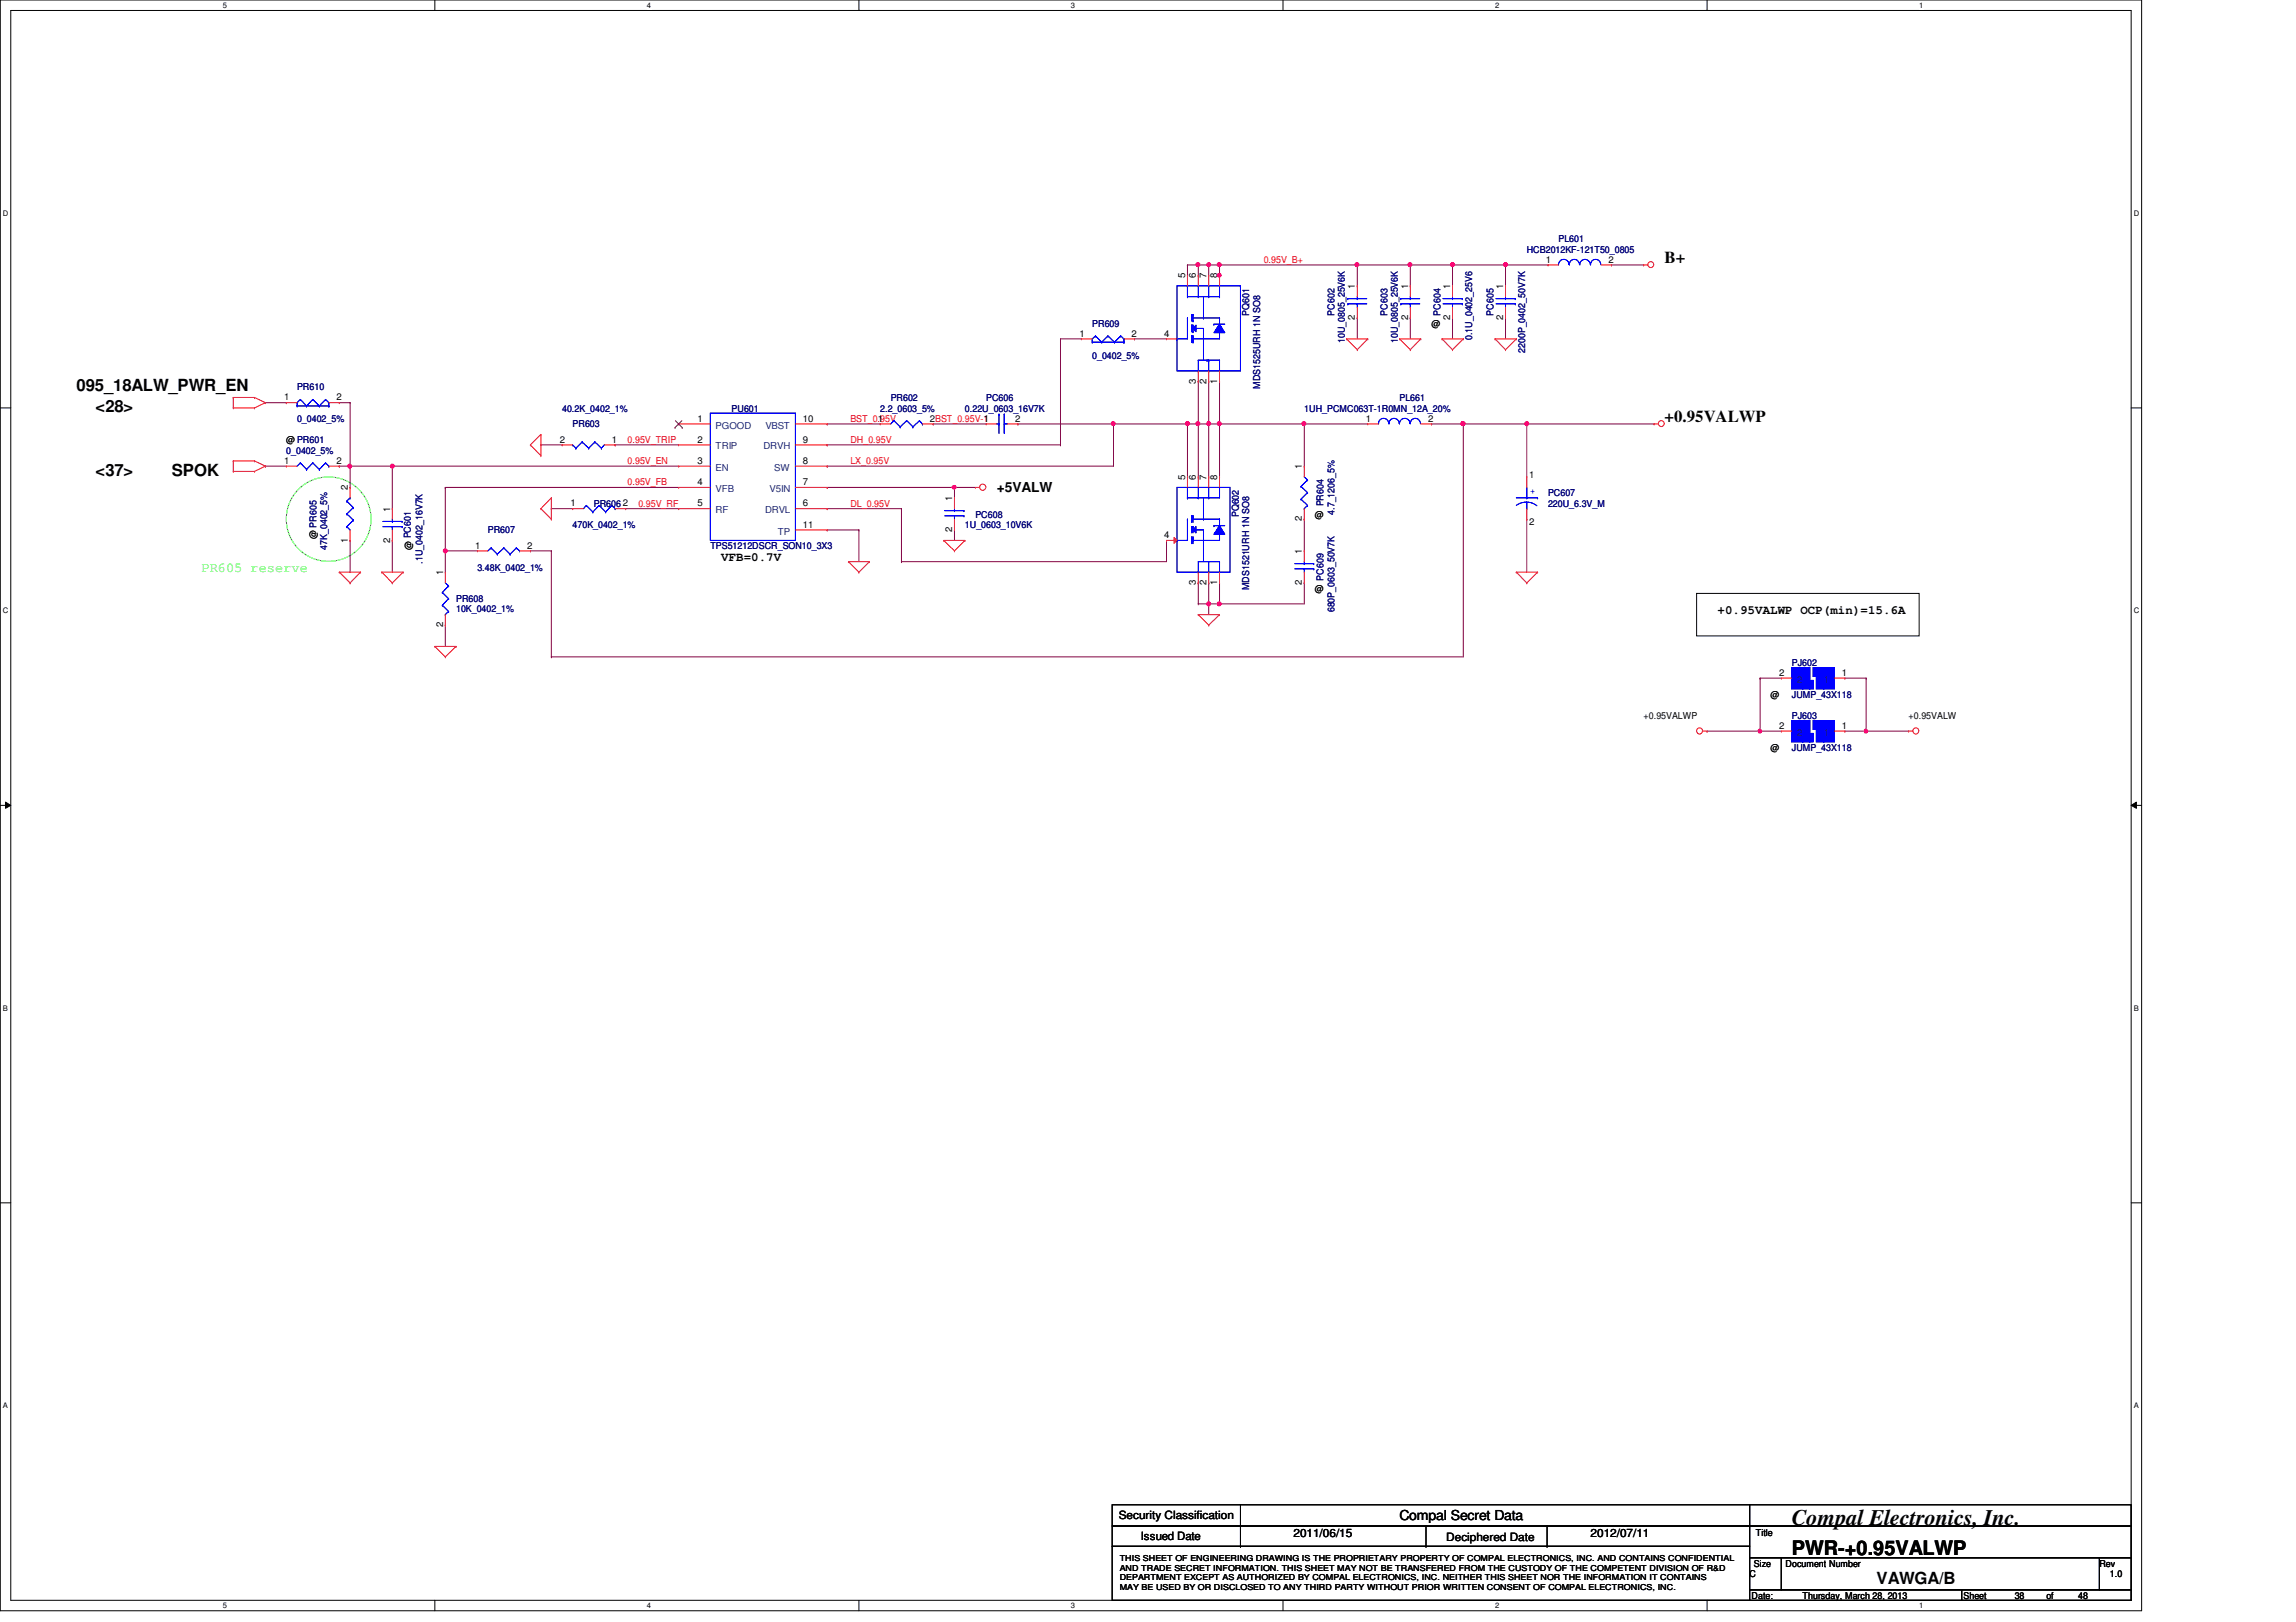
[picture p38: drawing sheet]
<svg xmlns="http://www.w3.org/2000/svg" width="297mm" height="210mm" viewBox="0 0 297 210" stroke-linecap="round" stroke-linejoin="round" font-family="sans-serif">
<defs><g id="words">
<text font-size="2.9" x="231.8" y="197.4">Compal Electronics, Inc.</text>
<text font-size="2.6" x="231.8" y="201.3">PWR-+0.95VALWP</text>
<g font-size="2.2">
<text x="215.3" y="34.1">B+</text>
<text x="9.9" y="50.6">095_18ALW_PWR_EN</text>
<text x="12.4" y="53.3">&lt;28&gt;</text>
<text x="215.3" y="54.7">+0.95VALWP</text>
<text x="12.4" y="61.6">&lt;37&gt;</text>
<text x="22.2" y="61.6">SPOK</text>
<text x="242.8" y="205">VAWGA/B</text>
</g>
<g font-size="1.8">
<text x="128.9" y="63.6">+5VALW</text>
<text x="181.1" y="196.8">Compal Secret Data</text>
</g>
<text font-size="1.8" fill="#0f0" x="26.1" y="74.1">PR605 reserve</text>
<g font-size="1.6">
<text x="93.3" y="72.6">VFB=0.7V</text>
<text x="222.2" y="79.5">+0.95VALWP OCP(min)=15.6A</text>
</g>
<g font-size="1.5">
<text x="144.7" y="196.6">Security Classification</text>
<text x="147.6" y="199.3">Issued Date</text>
<text x="167.3" y="198.8">2011/06/15</text>
<text x="187.1" y="199.4">Deciphered Date</text>
<text x="205.8" y="198.8">2012/07/11</text>
</g>
<g font-size="1.2" fill="#f00">
<text x="163.5" y="34">0.95V_B+</text>
<text x="81.2" y="57.3">0.95V_TRIP</text>
<text x="110" y="57.3">DH_0.95V</text>
<text x="110" y="54.6">BST_0.95V</text>
<text x="81.2" y="62.8">0.95V_FB</text>
<text x="81.2" y="60.1">0.95V_EN</text>
<text x="82.6" y="65.6">0.95V_RF</text>
<text x="110" y="60.1">LX_0.95V</text>
<text x="110" y="65.6">DL_0.95V</text>
</g>
<g font-size="1.2" fill="#000080">
<text x="197.5" y="32.7">HCB2012KF-121T50_0805</text>
<text x="201.6" y="31.3">PL601</text>
<text x="161.6" y="40.9" transform="rotate(-90 161.6 40.9)">PQ601</text>
<text x="172.6" y="40.9" transform="rotate(-90 172.6 40.9)">PC602</text>
<text x="179.5" y="40.9" transform="rotate(-90 179.5 40.9)">PC603</text>
<text x="186.3" y="40.9" transform="rotate(-90 186.3 40.9)">PC604</text>
<text x="193.2" y="40.9" transform="rotate(-90 193.2 40.9)">PC605</text>
<text x="141.3" y="42.3">PR609</text>
<text x="141.3" y="46.4">0_0402_5%</text>
<text x="174" y="44.4" transform="rotate(-90 174 44.4)">10U_0805_25V6K</text>
<text x="180.8" y="44.4" transform="rotate(-90 180.8 44.4)">10U_0805_25V6K</text>
<text x="190.5" y="44" transform="rotate(-90 190.5 44)">0.1U_0402_25V6</text>
<text x="197.3" y="45.7" transform="rotate(-90 197.3 45.7)">2200P_0402_50V7K</text>
<text x="38.4" y="50.5">PR610</text>
<text x="72.7" y="53.3">40.2K_0402_1%</text>
<text x="94.7" y="53.3">PU601</text>
<text x="113.9" y="53.3">2.2_0603_5%</text>
<text x="115.2" y="51.9">PR602</text>
<text x="124.8" y="53.3">0.22U_0603_16V7K</text>
<text x="127.6" y="51.9">PC606</text>
<text x="163" y="50.3" transform="rotate(-90 163 50.3)">MDS1525URH 1N SO8</text>
<text x="168.7" y="53.3">1UH_PCMC063T-1R0MN_12A_20%</text>
<text x="181.1" y="51.9">PL661</text>
<text x="37" y="58.7">0_0402_5%</text>
<text x="38.4" y="54.6">0_0402_5%</text>
<text x="74.1" y="55.3">PR603</text>
<text x="76.8" y="65.6">PR6062</text>
<text x="171.2" y="65.5" transform="rotate(-90 171.2 65.5)">PR604</text>
<text x="200.3" y="64.2">PC607</text>
<text x="200.3" y="65.6">220U_6.3V_M</text>
<text x="42.3" y="71.2" transform="rotate(-90 42.3 71.2)">47K_0402_5%</text>
<text x="63.1" y="69">PR607</text>
<text x="74.1" y="68.3">470K_0402_1%</text>
<text x="91.9" y="71.1">TPS51212DSCR_SON10_3X3</text>
<text x="124.8" y="68.3">1U_0603_10V6K</text>
<text x="126.2" y="67">PC608</text>
<text x="160.3" y="66.9" transform="rotate(-90 160.3 66.9)">PQ602</text>
<text x="172.6" y="66.6" transform="rotate(-90 172.6 66.6)">4.7_1206_5%</text>
<text x="54.6" y="72.9" transform="rotate(-90 54.6 72.9)">.1U_0402_16V7K</text>
<text x="59" y="77.9">PR608</text>
<text x="61.8" y="73.8">3.48K_0402_1%</text>
<text x="161.6" y="76.4" transform="rotate(-90 161.6 76.4)">MDS1521URH 1N SO8</text>
<text x="171.2" y="75.1" transform="rotate(-90 171.2 75.1)">PC609</text>
<text x="59" y="79.2">10K_0402_1%</text>
<text x="172.6" y="79.2" transform="rotate(-90 172.6 79.2)">680P_0603_50V7K</text>
<text x="231.8" y="86.1">PJ602</text>
<text x="231.8" y="90.3">JUMP_43X118</text>
<text x="231.8" y="93">PJ603</text>
<text x="231.8" y="97.2">JUMP_43X118</text>
</g>
<g font-size="1.2">
<text x="200" y="34">1</text>
<text x="208.1" y="34">2</text>
<text x="153.3" y="36" transform="rotate(-90 153.3 36)">5</text>
<text x="154.7" y="36" transform="rotate(-90 154.7 36)">6</text>
<text x="156.1" y="36" transform="rotate(-90 156.1 36)">7</text>
<text x="157.5" y="36" transform="rotate(-90 157.5 36)">8</text>
<text x="175.3" y="41.4" transform="rotate(-90 175.3 41.4)">2</text>
<text x="175.3" y="37.4" transform="rotate(-90 175.3 37.4)">1</text>
<text x="182.2" y="41.4" transform="rotate(-90 182.2 41.4)">2</text>
<text x="182.2" y="37.4" transform="rotate(-90 182.2 37.4)">1</text>
<text x="187.6" y="41.4" transform="rotate(-90 187.6 41.4)">2</text>
<text x="187.6" y="37.4" transform="rotate(-90 187.6 37.4)">1</text>
<text x="194.5" y="41.4" transform="rotate(-90 194.5 41.4)">2</text>
<text x="194.5" y="37.4" transform="rotate(-90 194.5 37.4)">1</text>
<text x="139.7" y="43.6">1</text>
<text x="146.4" y="43.6">2</text>
<text x="150.6" y="43.6">4</text>
<text x="185.2" y="42.3">@</text>
<text x="36.8" y="51.8">1</text>
<text x="43.5" y="51.8">2</text>
<text x="154.7" y="49.7" transform="rotate(-90 154.7 49.7)">3</text>
<text x="156.1" y="49.7" transform="rotate(-90 156.1 49.7)">2</text>
<text x="157.5" y="49.7" transform="rotate(-90 157.5 49.7)">1</text>
<text x="37" y="57.4">@ PR601</text>
<text x="72.4" y="57.3">2</text>
<text x="79.2" y="57.3">1</text>
<text x="90.3" y="57.3">2</text>
<text x="90.3" y="54.6">1</text>
<text x="103.9" y="57.3">9</text>
<text x="103.9" y="54.6">10</text>
<text x="113.6" y="54.6">1</text>
<text x="120.3" y="54.6">2BST_0.95V-1</text>
<text x="127.3" y="54.6">1</text>
<text x="131.3" y="54.6">2</text>
<text x="176.7" y="54.6">1</text>
<text x="184.8" y="54.6">2</text>
<text x="36.8" y="60">1</text>
<text x="43.5" y="60">2</text>
<text x="45" y="63.5" transform="rotate(-90 45 63.5)">2</text>
<text x="73.8" y="65.5">1</text>
<text x="90.3" y="60">3</text>
<text x="90.3" y="65.5">5</text>
<text x="90.3" y="62.8">4</text>
<text x="103.9" y="62.8">7</text>
<text x="103.9" y="60">8</text>
<text x="103.9" y="65.5">6</text>
<text x="123.2" y="64.9" transform="rotate(-90 123.2 64.9)">1</text>
<text x="153.3" y="62.1" transform="rotate(-90 153.3 62.1)">5</text>
<text x="154.7" y="62.1" transform="rotate(-90 154.7 62.1)">6</text>
<text x="156.1" y="62.1" transform="rotate(-90 156.1 62.1)">7</text>
<text x="157.5" y="62.1" transform="rotate(-90 157.5 62.1)">8</text>
<text x="168.4" y="60.7" transform="rotate(-90 168.4 60.7)">1</text>
<text x="197.8" y="61.8">1</text>
<text x="40.9" y="69.8" transform="rotate(-90 40.9 69.8)">@ PR605</text>
<text x="45" y="70.2" transform="rotate(-90 45 70.2)">1</text>
<text x="50.5" y="70.2" transform="rotate(-90 50.5 70.2)">2</text>
<text x="50.5" y="66.2" transform="rotate(-90 50.5 66.2)">1</text>
<text x="53.3" y="71.2" transform="rotate(-90 53.3 71.2)">@ PC601</text>
<text x="61.5" y="71">1</text>
<text x="68.2" y="71">2</text>
<text x="103.9" y="68.3">11</text>
<text x="123.2" y="68.8" transform="rotate(-90 123.2 68.8)">2</text>
<text x="150.6" y="69.6">4</text>
<text x="168.4" y="71.7" transform="rotate(-90 168.4 71.7)">1</text>
<text x="168.4" y="67.5" transform="rotate(-90 168.4 67.5)">2</text>
<text x="170.1" y="67">@</text>
<text x="197.8" y="67.9">2</text>
<text x="57.3" y="74.5" transform="rotate(-90 57.3 74.5)">1</text>
<text x="154.7" y="75.7" transform="rotate(-90 154.7 75.7)">3</text>
<text x="156.1" y="75.7" transform="rotate(-90 156.1 75.7)">2</text>
<text x="157.5" y="75.7" transform="rotate(-90 157.5 75.7)">1</text>
<text x="168.4" y="75.7" transform="rotate(-90 168.4 75.7)">2</text>
<text x="170.1" y="76.6">@</text>
<text x="57.3" y="81.2" transform="rotate(-90 57.3 81.2)">2</text>
<text x="230.2" y="87.5">2</text>
<text x="238.3" y="87.5">1</text>
<text x="212.6" y="93">+0.95VALWP</text>
<text x="229.1" y="90.3">@</text>
<text x="230.2" y="94.3">2</text>
<text x="238.3" y="94.3">1</text>
<text x="246.9" y="93">+0.95VALW</text>
<text x="229.1" y="97.2">@</text>
<text x="226.9" y="202.7">Size</text>
<text x="227.2" y="198.8">Title</text>
<text x="231" y="202.7">Document Number</text>
<text x="271.6" y="202.7">Rev</text>
<text x="226.4" y="204.1">C</text>
<text x="226.6" y="206.9">Date:</text>
<text x="233.2" y="206.9">Thursday, March 28, 2013</text>
<text x="254" y="206.9">Sheet</text>
<text x="260.6" y="206.9">38</text>
<text x="264.7" y="206.9">of</text>
<text x="268.9" y="206.9">48</text>
<text x="273" y="204.1">1.0</text>
</g>
<g font-size="1.2" fill="#004080">
<text x="92.6" y="58.2">TRIP</text>
<text x="92.6" y="55.5">PGOOD</text>
<text x="98.8" y="58.2">DRVH</text>
<text x="99" y="55.5">VBST</text>
<text x="92.6" y="60.9">EN</text>
<text x="92.6" y="63.7">VFB</text>
<text x="99.6" y="63.7">V5IN</text>
<text x="100.2" y="60.9">SW</text>
<text x="92.6" y="66.4">RF</text>
<text x="99" y="66.4">DRVL</text>
<text x="100.6" y="69.2">TP</text>
<text x="232.5" y="88.3">2</text>
<text x="236" y="88.3">1</text>
<text x="232.5" y="95.2">2</text>
<text x="236" y="95.2">1</text>
</g>
<text font-size="1.2" fill="#00f" x="197.9" y="64">+</text>
<g font-size="1.1">
<text x="144.9" y="203.2">AND TRADE SECRET INFORMATION. THIS SHEET MAY NOT BE TRANSFERED FROM THE CUSTODY OF THE COMPETENT DIVISION OF R&amp;D</text>
<text x="144.9" y="202">THIS SHEET OF ENGINEERING DRAWING IS THE PROPRIETARY PROPERTY OF COMPAL ELECTRONICS, INC. AND CONTAINS CONFIDENTIAL</text>
<text x="144.9" y="204.5">DEPARTMENT EXCEPT AS AUTHORIZED BY COMPAL ELECTRONICS, INC. NEITHER THIS SHEET NOR THE INFORMATION IT CONTAINS</text>
<text x="144.9" y="205.7">MAY BE USED BY OR DISCLOSED TO ANY THIRD PARTY WITHOUT PRIOR WRITTEN CONSENT OF COMPAL ELECTRONICS, INC.</text>
</g>
<g font-size="1">
<text x="28.8" y="1">5</text>
<text x="83.7" y="1">4</text>
<text x="138.6" y="1">3</text>
<text x="193.4" y="1">2</text>
<text x="248.3" y="1">1</text>
<text x=".4" y="27.9">D</text>
<text x="276.1" y="27.9">D</text>
<text x=".4" y="79.4">C</text>
<text x="276.1" y="79.4">C</text>
<text x=".4" y="130.8">B</text>
<text x="276.1" y="130.8">B</text>
<text x=".4" y="182.2">A</text>
<text x="276.1" y="182.2">A</text>
<text x="28.8" y="208.1">5</text>
<text x="83.7" y="208.1">4</text>
<text x="138.6" y="208.1">3</text>
<text x="193.4" y="208.1">2</text>
<text x="248.3" y="208.1">1</text>
</g>
</g></defs>
<path d="M0 0h277.1v208.4h-277.1zM1.4 1.4h274.3v205.7h-274.3z" fill="none" stroke="#000" stroke-width=".13"/>
<g fill="#fff">
<path d="M28.8 .1h.6v1.1h-.6z"/>
<path d="M28.8 207.2h.6v1.1h-.6z"/>
</g>
<path d="M56.3 0v1.4M56.3 207.1v1.3" fill="none" stroke="#000" stroke-width=".13"/>
<g fill="#fff">
<path d="M83.7 .1h.5v1.1h-.5z"/>
<path d="M83.7 207.2h.5v1.1h-.5z"/>
</g>
<path d="M111.1 0v1.4M111.1 207.1v1.3" fill="none" stroke="#000" stroke-width=".13"/>
<g fill="#fff">
<path d="M138.6 .1h.5v1.1h-.5z"/>
<path d="M138.6 207.2h.5v1.1h-.5z"/>
</g>
<path d="M166 0v1.4M166 207.1v1.3" fill="none" stroke="#000" stroke-width=".13"/>
<g fill="#fff">
<path d="M193.4 .1h.6v1.1h-.6z"/>
<path d="M193.4 207.2h.6v1.1h-.6z"/>
</g>
<path d="M220.8 0v1.4M220.8 207.1v1.3" fill="none" stroke="#000" stroke-width=".13"/>
<g fill="#fff">
<path d="M248.3 .1h.5v1.1h-.5z"/>
<path d="M248.3 207.2h.5v1.1h-.5z"/>
<path d="M.4 27.1h.7v1.1h-.7z"/>
<path d="M276.1 27.1h.7v1.1h-.7z"/>
<path d="M.4 78.5h.7v1.1h-.7z"/>
<path d="M276.1 78.5h.7v1.1h-.7z"/>
</g>
<path d="M0 52.8h1.4M275.7 52.8h1.4" fill="none" stroke="#000" stroke-width=".13"/>
<g fill="#fff">
<path d="M.4 129.9h.6v1.1h-.6z"/>
<path d="M276.1 129.9h.6v1.1h-.6z"/>
</g>
<path d="M0 104.2h1.4M.7 103.8l.7 .4-.7 .4zM275.7 104.2l.7-.4v.8zM275.7 104.2h1.4" fill="none" stroke="#000" stroke-width=".13"/>
<path d="M.7 103.8l.7 .4-.7 .4zM275.7 104.2l.7-.4v.8z" fill="#000"/>
<g fill="#fff">
<path d="M.4 181.4h.6v1.1h-.6z"/>
<path d="M276.1 181.4h.6v1.1h-.6z"/>
</g>
<path d="M219.5 76.8h28.8v5.5h-28.8zM0 155.7h1.4M275.7 155.7h1.4" fill="none" stroke="#000" stroke-width=".13"/>
<circle cx="42.5" cy="67.2" r="5.5" fill="none" stroke="#0f0" stroke-width=".13"/>
<path d="M156.4 78.1h.1M156.4 78.1v1.4" fill="none" stroke="#800040" stroke-width=".13"/>
<circle cx="156.4" cy="78.1" r=".26" fill="#f0f"/>
<circle cx="156.4" cy="78.1" r=".26" fill="none" stroke="#f0f" stroke-width=".13"/>
<path d="M155 34.3h.1M155 34.3v1.3M175.6 34.3h.1M175.6 34.3h6.9M146.8 43.9h.1M146.8 43.9h4.1M155 78.1h.1M155 75.4h.1M155 78.1h2.8M155 75.4v2.7M156.4 78.1h.1" fill="none" stroke="#800040" stroke-width=".13"/>
<circle cx="182.4" cy="34.2" r=".26" fill="#f0f"/>
<circle cx="182.4" cy="34.2" r=".26" fill="none" stroke="#f0f" stroke-width=".13"/>
<circle cx="175.6" cy="34.2" r=".26" fill="#f0f"/>
<circle cx="175.6" cy="34.2" r=".26" fill="none" stroke="#f0f" stroke-width=".13"/>
<path d="M155 54.9h.1M155 54.9h1.4" fill="none" stroke="#800040" stroke-width=".13"/>
<circle cx="155" cy="54.8" r=".26" fill="#f0f"/>
<circle cx="155" cy="54.8" r=".26" fill="none" stroke="#f0f" stroke-width=".13"/>
<g fill="none" stroke="#800040" stroke-width=".13">
<path d="M182.5 34.3h.1M182.5 34.3v2.7M107 57.6h.1M107 57.6h30.2M120.7 54.9h.1M120.7 54.9h6.9M131.7 54.9h.1M131.7 54.9h12.4M144.1 54.9h.1M144.1 54.9v5.4h-37.1M168.7 54.9h.1M168.7 54.9h8.2"/>
<path d="M182.5 41.1h.1M182.5 41.1v2.8M197.5 54.9h.1M197.5 54.9v6.8M34.3 60.3h.1M34.3 60.3h2.7M50.8 60.3h.1M50.8 60.3v5.5M57.6 63.1h.1M57.6 63.1h30.2M107 60.3h.1M197.5 67.2h.1"/>
<path d="M197.5 67.2v6.8"/>
</g>
<circle cx="168.7" cy="54.8" r=".26" fill="#f0f"/>
<circle cx="168.7" cy="54.8" r=".26" fill="none" stroke="#f0f" stroke-width=".13"/>
<path d="M185.2 54.9h.1M185.2 54.9h4.1M197.5 54.9h.1M197.5 54.9h16.5" fill="none" stroke="#800040" stroke-width=".13"/>
<circle cx="197.5" cy="54.8" r=".26" fill="#f0f"/>
<circle cx="197.5" cy="54.8" r=".26" fill="none" stroke="#f0f" stroke-width=".13"/>
<path d="M189.3 54.9h.1M189.3 54.9v30.1" fill="none" stroke="#800040" stroke-width=".13"/>
<circle cx="189.3" cy="54.8" r=".26" fill="#f0f"/>
<circle cx="189.3" cy="54.8" r=".26" fill="none" stroke="#f0f" stroke-width=".13"/>
<path d="M70 57.6h.1M70 57.6h2.7M144.1 54.9h.1M144.1 54.9h9.5M45.3 60.3h.1M45.3 60.3h5.5M50.8 69.9h.1M50.8 69.9v4.1" fill="none" stroke="#800040" stroke-width=".13"/>
<circle cx="153.6" cy="54.8" r=".26" fill="#f0f"/>
<circle cx="153.6" cy="54.8" r=".26" fill="none" stroke="#f0f" stroke-width=".13"/>
<circle cx="144" cy="54.8" r=".26" fill="#f0f"/>
<circle cx="144" cy="54.8" r=".26" fill="none" stroke="#f0f" stroke-width=".13"/>
<path d="M156.4 54.9h.1M156.4 54.9h1.4" fill="none" stroke="#800040" stroke-width=".13"/>
<circle cx="156.4" cy="54.8" r=".26" fill="#f0f"/>
<circle cx="156.4" cy="54.8" r=".26" fill="none" stroke="#f0f" stroke-width=".13"/>
<path d="M157.8 54.9h.1M157.8 54.9h10.9M168.7 54.9h.1M168.7 54.9v5.4" fill="none" stroke="#800040" stroke-width=".13"/>
<circle cx="157.7" cy="54.8" r=".26" fill="#f0f"/>
<circle cx="157.7" cy="54.8" r=".26" fill="none" stroke="#f0f" stroke-width=".13"/>
<path d="M157.8 78.1h.1M168.7 67.2h.1M168.7 75.4h.1M168.7 67.2v4.1M168.7 75.4v2.7h-10.9" fill="none" stroke="#800040" stroke-width=".13"/>
<circle cx="157.7" cy="78.1" r=".26" fill="#f0f"/>
<circle cx="157.7" cy="78.1" r=".26" fill="none" stroke="#f0f" stroke-width=".13"/>
<g fill="none" stroke="#800040" stroke-width=".13">
<path d="M175.6 34.3h.1M175.6 34.3v2.7M182.5 34.3h.1M182.5 34.3h5.4M187.9 34.3h.1M187.9 34.3v2.7M155 49.4h.1M155 54.9h.1M155 49.4v12.3M175.6 41.1h.1M175.6 41.1v2.8M187.9 41.1h.1"/>
<path d="M187.9 41.1v2.8M189.3 54.9h.1M189.3 54.9h8.2M107 65.8h.1M107 63.1h.1M107 65.8h9.6M107 63.1h16.5M116.6 65.8h.1M116.6 72.7h.1M116.6 65.8v6.9M116.6 72.7h34.3M71.3 85h.1"/>
<path d="M71.3 85h118"/>
</g>
<circle cx="189.3" cy="54.8" r=".26" fill="#f0f"/>
<circle cx="189.3" cy="54.8" r=".26" fill="none" stroke="#f0f" stroke-width=".13"/>
<path d="M45.3 60.3h.1M45.3 60.3v2.8" fill="none" stroke="#800040" stroke-width=".13"/>
<circle cx="45.2" cy="60.3" r=".26" fill="#f0f"/>
<circle cx="45.2" cy="60.3" r=".26" fill="none" stroke="#f0f" stroke-width=".13"/>
<path d="M43.9 60.3h.1M43.9 60.3h1.4M57.6 71.3h.1M57.6 71.3v2.7M107 68.6h.1M107 68.6h4.1M111.1 68.6h.1M111.1 68.6v4.1" fill="none" stroke="#800040" stroke-width=".13"/>
<circle cx="57.6" cy="71.3" r=".26" fill="#f0f"/>
<circle cx="57.6" cy="71.3" r=".26" fill="none" stroke="#f0f" stroke-width=".13"/>
<path d="M45.3 69.9h.1M45.3 69.9v4.1M50.8 60.3h.1M50.8 60.3h37" fill="none" stroke="#800040" stroke-width=".13"/>
<circle cx="50.8" cy="60.3" r=".26" fill="#f0f"/>
<circle cx="50.8" cy="60.3" r=".26" fill="none" stroke="#f0f" stroke-width=".13"/>
<g fill="none" stroke="#800040" stroke-width=".13">
<path d="M194.8 34.3h.1M194.8 34.3h5.5M79.6 57.6h.1M79.6 57.6h8.2M107 54.9h.1M107 54.9h6.9M57.6 71.3h.1M57.6 63.1h.1M57.6 71.3h4.2M57.6 63.1v8.2M68.6 71.3h.1M68.6 71.3h2.7"/>
<path d="M71.3 71.3h.1M71.3 71.3v13.7"/>
</g>
<circle cx="194.8" cy="34.2" r=".26" fill="#f0f"/>
<circle cx="194.8" cy="34.2" r=".26" fill="none" stroke="#f0f" stroke-width=".13"/>
<g fill="none" stroke="#800040" stroke-width=".13">
<path d="M194.8 41.1h.1M194.8 41.1v2.8M220.8 94.6h.1M220.8 94.6h9.7M227.7 87.8h.1M227.7 94.6h.1M227.7 87.8h2.8M227.7 87.8v6.8M238.7 87.8h.1M238.7 94.6h.1M238.7 87.8h2.7M241.4 87.8h.1"/>
<path d="M241.4 87.8v6.8h-2.7"/>
</g>
<path d="M227.5 94.4h.2l.2 .1-.1 .3-.1 .1-.2-.1z" fill-rule="evenodd" fill="#f0f"/>
<path d="M227.5 94.4h.2l.2 .1-.1 .3-.1 .1-.2-.1z" fill="none" stroke="#f0f" stroke-width=".13"/>
<path d="M241.4 94.6h.1M241.4 94.6h5.5" fill="none" stroke="#800040" stroke-width=".13"/>
<path d="M241.2 94.4h.2l.2 .1v.3l-.2 .1-.2-.1z" fill-rule="evenodd" fill="#f0f"/>
<path d="M241.2 94.4h.2l.2 .1v.3l-.2 .1-.2-.1z" fill="none" stroke="#f0f" stroke-width=".13"/>
<path d="M157.8 35.6h.1M157.8 35.6v1.4M80.9 65.8h.1M80.9 65.8h6.9" fill="none" stroke="#800040" stroke-width=".13"/>
<circle cx="157.7" cy="35.6" r=".25" fill="#f0f"/>
<circle cx="157.7" cy="35.6" r=".25" fill="none" stroke="#f0f" stroke-width=".13"/>
<path d="M156.4 34.3h.1M156.4 34.3h1.4M156.4 34.3v1.3M157.8 34.3h.1M157.8 34.3v1.3M208.5 34.3h.1M208.5 34.3h4.1" fill="none" stroke="#800040" stroke-width=".13"/>
<circle cx="156.4" cy="34.2" r=".26" fill="#f0f"/>
<circle cx="156.4" cy="34.2" r=".26" fill="none" stroke="#f0f" stroke-width=".13"/>
<path d="M155 34.3h.1M155 34.3h1.4" fill="none" stroke="#800040" stroke-width=".13"/>
<circle cx="155" cy="34.2" r=".26" fill="#f0f"/>
<circle cx="155" cy="34.2" r=".26" fill="none" stroke="#f0f" stroke-width=".13"/>
<path d="M153.6 34.3h.1M153.6 34.3v1.3M153.6 34.3h1.4M71.3 65.8h.1M71.3 65.8h2.8M123.5 63.1h.1M123.5 63.1h2.7" fill="none" stroke="#800040" stroke-width=".13"/>
<circle cx="123.4" cy="63" r=".25" fill="#f0f"/>
<circle cx="123.4" cy="63" r=".25" fill="none" stroke="#f0f" stroke-width=".13"/>
<path d="M157.8 34.3h.1M157.8 34.3h17.8M153.6 54.9h.1M153.6 54.9v6.8M153.6 54.9h1.4M156.4 54.9h.1M156.4 54.9v6.8M157.8 54.9h.1M157.8 54.9v6.8M150.9 69.9h.1M150.9 69.9v2.8" fill="none" stroke="#800040" stroke-width=".13"/>
<circle cx="157.7" cy="34.2" r=".26" fill="#f0f"/>
<circle cx="157.7" cy="34.2" r=".26" fill="none" stroke="#f0f" stroke-width=".13"/>
<path d="M187.9 34.3h.1M187.9 34.3h6.9M194.8 34.3h.1M194.8 34.3v2.7M123.5 63.1h.1M123.5 68.6h.1M123.5 63.1v1.3M123.5 68.6v1.3M156.4 75.4h.1M156.4 75.4v2.7M157.8 75.4h.1M157.8 75.4v2.7" fill="none" stroke="#800040" stroke-width=".13"/>
<circle cx="187.9" cy="34.2" r=".26" fill="#f0f"/>
<circle cx="187.9" cy="34.2" r=".26" fill="none" stroke="#f0f" stroke-width=".13"/>
<g fill="none" stroke="#800040" stroke-width=".13">
<path d="M34.3 52.1h2.7M37 52.1h.1M43.9 52.1h1.4M45.3 52.1h.1M45.3 52.1v8.2M137.2 43.9h.1M137.2 57.6h.1M137.2 43.9h2.7M137.2 43.9v13.7M156.4 49.4h.1M156.4 49.4v5.5M157.8 49.4h.1"/>
<path d="M157.8 49.4v5.5M45.3 60.3h.1M57.6 80.9h.1M57.6 80.9v2.8"/>
</g>
<g fill="none" stroke="#f00" stroke-width=".13">
<path d="M175.6 37h.1M175.6 37v1.4M175.6 39.8v1.3M187.9 37h.1M187.9 37v1.4M187.9 39.8v1.3M212.6 34.3h.1M212.6 34.3h.6M30.2 59.6h.1M30.2 52.8h.1M30.2 51.4h.1M30.2 59.6h2.7"/>
<path d="M30.2 51.4v1.4M30.2 59.6v1.4M30.2 51.4h2.7M30.2 52.8h2.7M32.9 59.6h.1M32.9 51.4h.1M32.9 52.8h.1M32.9 59.6l1.4 .7M32.9 51.4l1.4 .7M34.3 52.1h.1M34.3 52.1l-1.4 .7M37 52.1h.1"/>
<path d="M37 52.1h1.4M42.5 52.1h1.4M43.9 52.1h.1M68.6 57.6h.1M68.6 57.6l1.4 1.4M70 59h.1M70 56.2h.1M70 56.2l-1.4 1.4M70 56.2v2.8M113.9 54.9h.1M113.9 54.9h1.3M119.3 54.9h1.4"/>
<path d="M120.7 54.9h.1M139.9 43.9h.1M139.9 43.9h1.4M145.4 43.9h1.4M146.8 43.9h.1M174.2 43.9h.1M174.2 43.9h2.7M174.2 43.9l1.4 1.4M175.6 45.3h.1M175.6 41.1h.1M176.9 43.9h.1M176.9 43.9l-1.3 1.4"/>
<path d="M181.1 43.9h.1M181.1 43.9h2.7M181.1 43.9l1.4 1.4M182.5 45.3h.1M183.8 43.9h.1M183.8 43.9l-1.3 1.4M186.6 43.9h.1M186.6 43.9h2.7M186.6 43.9l1.3 1.4M187.9 45.3h.1M187.9 41.1h.1M189.3 43.9h.1"/>
<path d="M189.3 43.9l-1.4 1.4M193.4 43.9h.1M193.4 43.9h2.8M193.4 43.9l1.4 1.4M194.8 45.3h.1M196.2 43.9h.1M196.2 43.9l-1.4 1.4M214 54.9h.1M214 54.9h.5M30.2 61h.1M30.2 61h2.7M32.9 61h.1"/>
<path d="M34.3 60.3h.1M34.3 60.3l-1.4 .7M43.9 74h.1M43.9 74h2.7M43.9 74l1.4 1.4M45.3 75.4h.1M45.3 69.9h.1M45.3 63.1h.1M45.3 63.1v1.3M45.3 68.6v1.3M46.6 74h.1M46.6 74l-1.3 1.4"/>
<path d="M49.4 74h.1M49.4 74h2.8M49.4 74l1.4 1.4M50.8 75.4h.1M50.8 65.8h.1M50.8 69.9h.1M50.8 65.8v1.4M50.8 68.6v1.3M52.2 74h.1M52.2 74l-1.4 1.4M70 65.8h.1M70 65.8l1.3 1.4"/>
<path d="M71.3 67.2h.1M71.3 64.4h.1M71.3 64.4v2.8M71.3 64.4l-1.3 1.4M109.8 72.7h.1M109.8 72.7h2.7M109.8 72.7l1.3 1.3M111.1 74h.1M112.5 72.7h.1M112.5 72.7l-1.4 1.3M122.1 69.9h.1M122.1 69.9h2.7"/>
<path d="M122.1 69.9l1.4 1.4M123.5 71.3h.1M124.8 69.9h.1M124.8 69.9l-1.3 1.4M126.2 63.1h.1M126.2 63.1h.5M155 79.5h.1M155 79.5h2.8M155 79.5l1.4 1.4M157.8 79.5h.1M157.8 79.5l-1.4 1.4M196.2 74h.1"/>
<path d="M196.2 74h2.7M196.2 74l1.3 1.4M197.5 75.4h.1M198.9 74h.1M198.9 74l-1.4 1.4M56.3 83.7h.1M56.3 83.7h2.7M56.3 83.7l1.3 1.3M57.6 85h.1M59 83.7h.1M59 83.7l-1.4 1.3M156.4 80.9h.1"/>
<path d="M220.3 94.6h.5M220.8 94.6h.1M246.9 94.6h.1M246.9 94.6h.6"/>
<circle cx="213.6" cy="34.2" r=".38"/>
<circle cx="214.9" cy="54.8" r=".38"/>
<circle cx="127.1" cy="63.1" r=".4"/>
<circle cx="219.9" cy="94.6" r=".39"/>
<circle cx="247.8" cy="94.6" r=".39"/>
</g>
<g fill="none" stroke="#000" stroke-width=".13">
<path d="M143.9 194.7h82.5v2.8h-82.5zM143.9 197.5h82.5v2.6h-82.5zM160.5 197.5h.1M160.5 194.7v5.4M184.5 197.5v2.6M200.1 197.5v2.6M226.4 194.7h49.3v2.8h-49.3zM226.4 197.5h49.3v4.1h-49.3zM143.9 200.1h82.5v7h-82.5zM160.5 200.1h.1M184.5 200.1h.1M200.1 200.1h.1"/>
<path d="M226.4 201.6h4.1v4.1h-4.1zM226.4 205.7h27.4v1.4h-27.4zM230.5 201.6h41.1v4.1h-41.1zM253.8 205.7h21.9v1.4h-21.9zM271.6 201.6h4.1v4.1h-4.1z"/>
</g>
<g fill="none" stroke="#00f" stroke-width=".13">
<path d="M174.4 39.3h.1M174.4 38.7h.1M174.4 39.3h2.4M174.4 38.7h2.4M175.6 38.7h.1M175.6 39.3h.1M175.6 38.4v.3M175.6 39.3v.5M186.7 39.3h2.5M186.7 38.7h2.5M187.9 38.7h.1M187.9 39.3h.1"/>
<path d="M187.9 38.4v.3M187.9 39.3v.5M189.2 39.3h.1M189.2 38.7h.1M38.4 52.5h.1M38.4 52.5h4.1M38.9 51.7h.1M38.9 51.7l-.5 .4v.4M38.9 51.7l.8 .8M39.7 52.5h.1M40.5 51.7h.1M40.5 51.7l-.8 .8"/>
<path d="M40.5 51.7l.8 .8M41.3 52.5h.1M42.1 51.7h.1M42.1 51.7l-.8 .8M42.1 51.7l.4 .4M42.5 52.1h.1M42.5 52.5h.1M42.5 52.1v.4M115.7 54.4h.1M115.7 54.4l-.5 .5M115.7 54.4l.8 .8M116.5 55.2h.1"/>
<path d="M117.3 54.4h.1M117.3 54.4l-.8 .8M117.3 54.4l.8 .8M118.1 55.2h.1M119 54.4h.1M119 54.4l-.9 .8M119 54.4l.3 .5M119.3 54.9h.1M141.3 44.3h.1M141.3 44.3h4.1M141.7 43.5h.1M141.7 43.5l-.4 .4v.4"/>
<path d="M141.7 43.5l.8 .8M142.5 44.3h.1M143.3 43.5h.1M143.3 43.5l-.8 .8M143.3 43.5l.9 .8M144.2 44.3h.1M145 43.5h.1M145 43.5l-.8 .8M145 43.5l.4 .4M145.4 43.9h.1M145.4 44.3h.1M145.4 43.9v.4"/>
<path d="M44.9 68.2h.1M44.9 66.5h.1M44.9 64.9h.1M44.9 68.2l.4 .4M44.9 66.5l.8 .8M44.9 64.9l.8 .8M45.3 64.4h.1M45.3 64.4l-.4 .5M45.7 67.3h.1M45.7 65.7h.1M45.7 67.3l-.8 .9M45.7 65.7l-.8 .8"/>
<path d="M49.5 68.2h2.5M49.5 67.5h2.5M50.8 67.5h.1M50.8 68.2h.1M50.8 67.2v.3M50.8 68.2v.4M52 68.2h.1M52 67.5h.1M152.3 69.9h.1M153.6 64.4h.1M153.6 67.2h.1M153.6 67.2v2.7h-1.3"/>
<path d="M153.6 63.1v1.3M154.2 66.8h.1M154.2 69.5h.1M154.2 68.2h.1M154.2 66.8v.8M154.2 68.2v.8M154.2 69.5v.9M154.3 66.8h.1M154.3 69.5h.1M154.3 68.2h.1M154.3 66.8v.8M154.3 68.2v.8"/>
<path d="M154.3 69.5v.9M154.3 67.2h3.5M154.7 68.6h.1M154.7 68.6h1M155 74h.1M155 64.4h.1M155 63.1v1.3M155 72.7v1.3M155.7 67.2h.1M155.7 69.9h.1M155.7 64.4v2.8M155.7 69.9v2.8"/>
<path d="M156.4 74h.1M156.4 64.4h.1M156.4 63.1v1.3M156.4 72.7v1.3M157.1 68h.1M157.1 68h1.3M157.8 67.2h.1M157.8 63.1h.1M157.8 69.1h.1M157.8 74h.1M157.8 63.1v1.3h-4.2M157.8 67.2v.8"/>
<path d="M157.8 69.1v.8M157.8 72.7v1.3"/>
</g>
<path d="M157.8 68l.6 1.1h-1.3z" fill="#00f"/>
<path d="M154.3 69.9h.1M154.3 69.9h3.5M157.8 68l.6 1.1h-1.3z" fill="none" stroke="#00f" stroke-width=".13"/>
<path d="M154.7 68.2v.8l-.4-.4z" fill="#00f"/>
<g fill="none" stroke="#00f" stroke-width=".13">
<path d="M152.3 63.1h6.8v10.9h-6.8zM152.3 69.9h.1M153.6 64.4h.1M153.6 67.2h.1M153.6 67.2v2.7h-1.3M153.6 63.1v1.3M154.2 66.8h.1M154.2 69.5h.1M154.2 68.2h.1M154.2 66.8v.8M154.2 68.2v.8M154.2 69.5v.9"/>
<path d="M154.3 66.8h.1M154.3 69.5h.1M154.3 68.2h.1M154.3 66.8v.8M154.3 68.2v.8M154.3 69.5v.9M154.3 67.2h3.5M154.7 68.2v.8l-.4-.4zM154.7 68.6h.1M154.7 68.6h1M155 74h.1M155 64.4h.1"/>
<path d="M155 63.1v1.3M155.7 68.6h.1M155.7 67.2h.1M155.7 69.9h.1M155.7 64.4v2.8M155.7 68.6v4.1M156.4 74h.1M156.4 64.4h.1M156.4 63.1v1.3M156.4 72.7v1.3M157.1 68h.1M157.1 68h1.3"/>
<path d="M157.8 72.7h.1M157.8 67.2h.1M157.8 63.1h.1M157.8 69.1h.1M157.8 74h.1M157.8 72.7h-2.8v1.3M157.8 63.1v1.3h-4.2M157.8 67.2v.8M157.8 69.1v.8M157.8 72.7v1.3"/>
</g>
<path d="M157.8 68l.6 1.1h-1.3z" fill="#00f"/>
<path d="M154.3 69.9h.1M154.3 69.9h3.5M157.8 68l.6 1.1h-1.3z" fill="none" stroke="#00f" stroke-width=".13"/>
<path d="M154.7 68.2v.8l-.4-.4z" fill="#00f"/>
<path d="M152.3 63.1h6.8v10.9h-6.8zM154.7 68.2v.8l-.4-.4zM155 72.7h2.8M155.7 68.6h.1M155.7 68.6v1.3M157.8 72.7h.1" fill="none" stroke="#00f" stroke-width=".13"/>
<path d="M151.9 69.6l.4 .3-.4 .4z" fill="#f00"/>
<g fill="none" stroke="#f00" stroke-width=".13">
<path d="M127.6 54.9h.1M127.6 54.9h1.3M130.3 54.9h1.4M131.7 54.9h.1M61.8 71.3h.1M61.8 71.3h1.3M67.2 71.3h1.4M68.6 71.3h.1M123.5 64.4h.1M123.5 68.6h.1M123.5 64.4v1.4M123.5 67.2v1.4"/>
<path d="M150.9 69.9h.1M150.9 69.9h1.4M151.9 69.6l.4 .3-.4 .4zM153.6 61.7h.1M153.6 61.7v1.4M155 61.7h.1M155 75.4h.1M155 61.7v1.4M155 74v1.4M156.4 61.7h.1M156.4 75.4h.1M156.4 61.7v1.4"/>
<path d="M156.4 74v1.4M157.8 61.7h.1M157.8 75.4h.1M157.8 61.7v1.4M157.8 74v1.4M197.5 61.7h.1M197.5 67.2h.1M197.5 61.7v1.4M197.5 65.8v1.4"/>
</g>
<g fill="none" stroke="#00f" stroke-width=".13">
<path d="M128.9 54.9h.3M129.2 54.9h.1M129.2 53.6h.1M129.2 53.6v2.5M129.9 53.6h.1M129.9 54.9h.1M129.9 54.9h.4M129.9 53.6v2.5M63.5 70.9h.1M63.5 70.9l-.4 .4M63.5 70.9l.8 .8M64.3 71.7h.1"/>
<path d="M65.2 70.9h.1M65.2 70.9l-.9 .8M65.2 70.9l.8 .8M66 71.7h.1M66.8 70.9h.1M66.8 70.9l-.8 .8M66.8 70.9l.4 .4M67.2 71.3h.1M122.2 66.8h2.5M122.2 66.1h2.5M123.5 66.1h.1M123.5 66.8h.1"/>
<path d="M123.5 65.8v.3M123.5 66.8v.4M124.7 66.8h.1M124.7 66.1h.1M196.2 64.4h2.7M197.5 64.4h.1M197.5 65a2.16 2.16 0 0 1 1.3 .4M197.5 65a2.12 2.12 0 0 0-1.3 .4M197.5 65.8h.1M197.5 63.1v1.3M197.5 65v.8M198.9 64.4h.1"/>
</g>
<path d="M157.8 42l.6 1.1h-1.3z" fill="#00f"/>
<path d="M157.8 42l.6 1.1h-1.3z" fill="none" stroke="#00f" stroke-width=".13"/>
<path d="M154.7 42.1v.8l-.4-.4z" fill="#00f"/>
<g fill="none" stroke="#00f" stroke-width=".13">
<path d="M152.3 37h8.2v11h-8.2zM153.6 38.4h.1M153.6 37v1.4M153.6 38.4h4.2M155 38.4h.1M155 37v1.4M155.7 38.4v2.7M156.4 38.4h.1M156.4 37v1.4M157.8 38.4h.1M157.8 37v1.4M152.3 43.9h.1"/>
<path d="M153.6 41.1h.1M153.6 41.1v2.8h-1.3M154.2 43.5h.1M154.2 42.1h.1M154.2 40.7h.1M154.2 40.7v.8h.1M154.2 42.1v.8h.1M154.2 43.5v.8h.1M154.3 44.3h.1M154.3 43.5h.1M154.3 42.9h.1M154.3 42.1h.1"/>
<path d="M154.3 41.5h.1M154.3 40.7h.1M154.3 43.9h.1M154.3 40.7v.8M154.3 42.1v.8M154.3 43.5v.8M154.3 41.1h3.5M154.7 42.1v.8l-.4-.4zM154.7 42.5h.1M154.7 42.5h1M155 48h.1M155.7 41.1h.1"/>
<path d="M155.7 43.9h.1M155.7 42.5h.1M155.7 42.5v4.1M156.1 46.6h.1M156.2 46.6h.1M156.4 48h.1M156.4 46.6h.1M156.4 46.6v1.4M157.1 42h.1M157.1 42h1.3M157.8 42.5h.1M157.8 43.1h.1"/>
<path d="M157.8 41.1h.1M157.8 46.6h.1M157.8 48h.1M157.8 41.1v.9M157.8 43.1v.8h-3.5M157.8 46.6v1.4M157.8 46.6h-2.8v1.4M160.5 42.5h.1"/>
</g>
<path d="M157.8 42l.6 1.1h-1.3z" fill="#00f"/>
<path d="M157.8 42l.6 1.1h-1.3z" fill="none" stroke="#00f" stroke-width=".13"/>
<path d="M154.7 42.1v.8l-.4-.4z" fill="#00f"/>
<g fill="none" stroke="#00f" stroke-width=".13">
<path d="M152.3 37h8.2v11h-8.2zM153.6 38.4h.1M153.6 37v1.4M153.6 38.4h4.2M155 38.4h.1M155 37v1.4M155.7 38.4v2.7M156.4 38.4h.1M156.4 37v1.4M157.8 38.4h.1M157.8 37v1.4M193.5 39.3h2.5"/>
<path d="M193.5 38.7h2.5M194.8 38.7h.1M194.8 39.3h.1M194.8 38.4v.3M194.8 39.3v.5M196 39.3h.1M196 38.7h.1M38.9 59.9h.1M38.9 59.9l-.5 .4M38.9 59.9l.8 .8M40.5 59.9h.1M40.5 59.9l-.8 .8"/>
<path d="M40.5 59.9l.8 .8M42.1 59.9h.1M42.1 59.9l-.8 .8M42.1 59.9l.4 .4M152.3 43.9h.1M153.6 41.1h.1M153.6 41.1v2.8h-1.3M154.2 43.5h.1M154.2 42.1h.1M154.2 40.7h.1M154.2 40.7v.8h.1M154.2 42.1v.8h.1"/>
<path d="M154.2 43.5v.8h.1M154.3 44.3h.1M154.3 43.5h.1M154.3 42.9h.1M154.3 42.1h.1M154.3 41.5h.1M154.3 40.7h.1M154.3 43.9h.1M154.3 40.7v.8M154.3 42.1v.8M154.3 43.5v.8M154.3 41.1h3.5"/>
<path d="M154.7 42.1v.8l-.4-.4zM154.7 42.5h.1M154.7 42.5h1M155 48h.1M155.7 41.1h.1M155.7 43.9h.1M155.7 42.5h.1M155.7 42.5v4.1M156.1 46.6h.1M156.2 46.6h.1M156.4 48h.1M156.4 46.6h.1"/>
<path d="M156.4 46.6v1.4M157.1 42h.1M157.1 42h1.3M157.8 42.5h.1M157.8 43.1h.1M157.8 41.1h.1M157.8 46.6h.1M157.8 48h.1M157.8 41.1v.9M157.8 43.1v.8h-3.5M157.8 46.6v1.4M157.8 46.6h-2.8v1.4"/>
<path d="M160.5 42.5h.1M39.7 60.7h.1M41.3 60.7h.1M42.5 60.3h.1M75.9 65.4h.1M75.9 65.4l-.4 .4M75.9 65.4l.8 .9M76.7 66.3h.1M77.5 65.4h.1M77.5 65.4l-.8 .9M77.5 65.4l.9 .9M78.4 66.3h.1"/>
<path d="M79.2 65.4h.1M79.2 65.4l-.8 .9M79.2 65.4l.4 .4M79.6 65.8h.1"/>
</g>
<g fill="none" stroke="#f00" stroke-width=".13">
<path d="M153.6 35.6h.1M153.6 35.6v1.4M155 35.6h.1M155 35.6v1.4M156.4 35.6h.1M156.4 35.6v1.4M157.8 35.6h.1M157.8 35.6v1.4M194.8 37h.1M194.8 37v1.4M194.8 39.8v1.3M150.9 43.9h.1"/>
<path d="M150.9 43.9h1.4M155 49.4h.1M155 48v1.4M156.4 49.4h.1M156.4 48v1.4M157.8 49.4h.1M157.8 48v1.4M194.8 41.1h.1M37 60.3h.1M37 60.3h1.4M42.5 60.3h1.4M43.9 60.3h.1"/>
<path d="M74.1 65.8h.1M74.1 65.8h1.4M79.6 65.8h1.3M80.9 65.8h.1"/>
</g>
<path d="M235.9 86.4h1.4v2.8h-1.4z" fill-rule="evenodd" fill="#00f"/>
<path d="M235.9 86.4h1.4v2.8h-1.4z" fill="none" stroke="#00f" stroke-width=".13"/>
<path d="M235 86.4h.9v2.8h-.9z" fill-rule="evenodd" fill="#00f"/>
<path d="M235 86.4h.9v2.8h-.9z" fill="none" stroke="#00f" stroke-width=".13"/>
<path d="M234.6 86.4h.4v1.1h-.4z" fill-rule="evenodd" fill="#00f"/>
<path d="M234.6 86.4h.4v1.1h-.4z" fill="none" stroke="#00f" stroke-width=".13"/>
<path d="M234.1 88.1h.5v1.1h-.5z" fill-rule="evenodd" fill="#00f"/>
<path d="M234.1 88.1h.5v1.1h-.5z" fill="none" stroke="#00f" stroke-width=".13"/>
<path d="M233.2 86.4h.9v2.8h-.9z" fill-rule="evenodd" fill="#00f"/>
<path d="M233.2 86.4h.9v2.8h-.9z" fill="none" stroke="#00f" stroke-width=".13"/>
<path d="M231.8 86.4h1.4v2.8h-1.4z" fill-rule="evenodd" fill="#00f"/>
<path d="M231.8 86.4h1.4v2.8h-1.4z" fill="none" stroke="#00f" stroke-width=".13"/>
<path d="M235.9 86.4h1.4v2.8h-1.4z" fill-rule="evenodd" fill="#00f"/>
<path d="M235.9 86.4h1.4v2.8h-1.4z" fill="none" stroke="#00f" stroke-width=".13"/>
<path d="M235 86.4h.9v2.8h-.9z" fill-rule="evenodd" fill="#00f"/>
<path d="M235 86.4h.9v2.8h-.9z" fill="none" stroke="#00f" stroke-width=".13"/>
<path d="M234.6 86.4h.4v1.1h-.4z" fill-rule="evenodd" fill="#00f"/>
<path d="M234.6 86.4h.4v1.1h-.4z" fill="none" stroke="#00f" stroke-width=".13"/>
<path d="M234.1 88.1h.5v1.1h-.5z" fill-rule="evenodd" fill="#00f"/>
<path d="M234.1 88.1h.5v1.1h-.5z" fill="none" stroke="#00f" stroke-width=".13"/>
<path d="M233.2 86.4h.9v2.8h-.9z" fill-rule="evenodd" fill="#00f"/>
<path d="M233.2 86.4h.9v2.8h-.9z" fill="none" stroke="#00f" stroke-width=".13"/>
<path d="M231.8 86.4h1.4v2.8h-1.4z" fill-rule="evenodd" fill="#00f"/>
<g fill="none" stroke="#00f" stroke-width=".13">
<path d="M74.1 57.6h.1M74.1 57.6l.4 .4M74.5 58h.1M75.3 57.2h.1M75.3 57.2l.9 .8M75.3 57.2l-.8 .8M76.2 58h.1M77 57.2h.1M77 57.2l.8 .8M77 57.2l-.8 .8M77.8 58h.1M78.2 57.6l-.4 .4"/>
<path d="M231.8 86.4h1.4v2.8h-1.4z"/>
</g>
<path d="M72.7 57.6h.1M72.7 57.6h1.4M78.2 57.6h1.4M79.6 57.6h.1M230.5 87.8h.1M230.5 87.8h1.3M237.3 87.8h1.4M238.7 87.8h.1" fill="none" stroke="#f00" stroke-width=".13"/>
<path d="M235.9 93.3h1.4v2.7h-1.4z" fill-rule="evenodd" fill="#00f"/>
<path d="M235.9 93.3h1.4v2.7h-1.4z" fill="none" stroke="#00f" stroke-width=".13"/>
<path d="M235 93.3h.9v2.7h-.9z" fill-rule="evenodd" fill="#00f"/>
<path d="M235 93.3h.9v2.7h-.9z" fill="none" stroke="#00f" stroke-width=".13"/>
<path d="M234.6 93.3h.4v1.1h-.4z" fill-rule="evenodd" fill="#00f"/>
<path d="M234.6 93.3h.4v1.1h-.4z" fill="none" stroke="#00f" stroke-width=".13"/>
<path d="M234.1 94.9h.5v1.1h-.5z" fill-rule="evenodd" fill="#00f"/>
<path d="M234.1 94.9h.5v1.1h-.5z" fill="none" stroke="#00f" stroke-width=".13"/>
<path d="M233.2 93.3h.9v2.7h-.9z" fill-rule="evenodd" fill="#00f"/>
<path d="M233.2 93.3h.9v2.7h-.9z" fill="none" stroke="#00f" stroke-width=".13"/>
<path d="M231.8 93.3h1.4v2.7h-1.4z" fill-rule="evenodd" fill="#00f"/>
<path d="M231.8 93.3h1.4v2.7h-1.4z" fill="none" stroke="#00f" stroke-width=".13"/>
<path d="M235.9 93.3h1.4v2.7h-1.4z" fill-rule="evenodd" fill="#00f"/>
<path d="M235.9 93.3h1.4v2.7h-1.4z" fill="none" stroke="#00f" stroke-width=".13"/>
<path d="M235 93.3h.9v2.7h-.9z" fill-rule="evenodd" fill="#00f"/>
<path d="M235 93.3h.9v2.7h-.9z" fill="none" stroke="#00f" stroke-width=".13"/>
<path d="M234.6 93.3h.4v1.1h-.4z" fill-rule="evenodd" fill="#00f"/>
<path d="M234.6 93.3h.4v1.1h-.4z" fill="none" stroke="#00f" stroke-width=".13"/>
<path d="M234.1 94.9h.5v1.1h-.5z" fill-rule="evenodd" fill="#00f"/>
<path d="M234.1 94.9h.5v1.1h-.5z" fill="none" stroke="#00f" stroke-width=".13"/>
<path d="M233.2 93.3h.9v2.7h-.9z" fill-rule="evenodd" fill="#00f"/>
<path d="M233.2 93.3h.9v2.7h-.9z" fill="none" stroke="#00f" stroke-width=".13"/>
<path d="M231.8 93.3h1.4v2.7h-1.4z" fill-rule="evenodd" fill="#00f"/>
<g fill="none" stroke="#00f" stroke-width=".13">
<path d="M181.2 39.3h.1M181.2 38.7h.1M181.2 39.3h2.5M181.2 38.7h2.5M182.5 38.7h.1M182.5 39.3h.1M182.5 38.4v.3M182.5 39.3v.5M203 34.2a.68 .68 0 0 0-.7-.6 .68 .68 0 0 0-.7 .7M204.3 34.2a.66 .66 0 0 0-.6-.6 .66 .66 0 0 0-.7 .7M205.7 34.2a.68 .68 0 0 0-.7-.6 .68 .68 0 0 0-.6 .7M207.1 34.2a.66 .66 0 0 0-.7-.6 .66 .66 0 0 0-.6 .7"/>
<path d="M91.9 53.5h11v16.4h-11zM179.7 54.8a.66 .66 0 0 0-.7-.7 .66 .66 0 0 0-.7 .8M181 54.8a.66 .66 0 0 0-.7-.7 .66 .66 0 0 0-.6 .8M182.4 54.8a.68 .68 0 0 0-.7-.7 .68 .68 0 0 0-.6 .8M183.8 54.8a.66 .66 0 0 0-.7-.7 .66 .66 0 0 0-.6 .8M57.2 76.7h.1M57.2 78.3h.1M57.2 76.7l.8 .8M57.2 78.3l.8 .8M57.6 79.5h.1M57.6 75.4l.4 .4M58 75.8h.1"/>
<path d="M58 77.5h.1M58 79.1h.1M58 75.8l-.8 .9M58 77.5l-.8 .8M58 79.1l-.4 .4M167.5 73.6h2.5M167.5 72.9h2.5M168.3 62.9h.1M168.3 64.6h.1M168.3 62.9l.9 .9M168.3 64.6l.9 .8M168.7 72.9h.1"/>
<path d="M168.7 73.6h.1M168.7 65.8h.1M168.7 72.7v.2M168.7 73.6v.4M168.7 61.7l.5 .4M169.2 62.1h.1M169.2 63.8h.1M169.2 65.4h.1M169.2 62.1l-.9 .8M169.2 63.8l-.9 .8M169.2 65.4l-.5 .4M170 73.6h.1"/>
<path d="M170 72.9h.1M231.8 93.3h1.4v2.7h-1.4z"/>
</g>
<g fill="none" stroke="#f00" stroke-width=".13">
<path d="M182.5 37h.1M182.5 37v1.4M182.5 39.8v1.3M200.3 34.3h.1M200.3 34.3h1.3M207.1 34.3h1.4M208.5 34.3h.1M87.8 57.6h.1M87.8 54.9h.1M87.8 54.9h4.1M87.8 57.6h4.1M102.9 54.9h4.1"/>
<path d="M102.9 57.6h4.1M107 57.6h.1M107 54.9h.1M176.9 54.9h.1M176.9 54.9h1.4M182.5 41.1h.1M183.8 54.9h1.4M185.2 54.9h.1M57.6 74h.1M57.6 74v1.4M57.6 79.5v1.4M87.8 60.3h.1"/>
<path d="M87.8 65.8h.1M87.8 63.1h.1M87.8 60.3h4.1M87.8 63.1h4.1M87.8 65.8h4.1M102.9 60.3h4.1M102.9 63.1h4.1M102.9 65.8h4.1M102.9 68.6h4.1M107 63.1h.1M107 60.3h.1M107 65.8h.1"/>
<path d="M107 68.6h.1M168.7 71.3h.1M168.7 75.4h.1M168.7 60.3h.1M168.7 67.2h.1M168.7 60.3v1.4M168.7 65.8v1.4M168.7 71.3v1.4M168.7 74v1.4M57.6 80.9h.1M230.5 94.6h.1M230.5 94.6h1.3"/>
<path d="M237.3 94.6h1.4M238.7 94.6h.1"/>
</g>
<path d="M87.3 55.3h.1M87.4 54.4l.9 .9M88.2 54.4l-.9 .9M88.3 55.3h.1" fill="none" stroke="#804000" stroke-width=".13"/>
<circle cx="156.4" cy="78.1" r=".26" fill="#f0f"/>
<circle cx="156.4" cy="78.1" r=".26" fill="none" stroke="#f0f" stroke-width=".13"/>
<circle cx="182.4" cy="34.2" r=".26" fill="#f0f"/>
<circle cx="182.4" cy="34.2" r=".26" fill="none" stroke="#f0f" stroke-width=".13"/>
<circle cx="175.6" cy="34.2" r=".26" fill="#f0f"/>
<circle cx="175.6" cy="34.2" r=".26" fill="none" stroke="#f0f" stroke-width=".13"/>
<circle cx="155" cy="54.8" r=".26" fill="#f0f"/>
<circle cx="155" cy="54.8" r=".26" fill="none" stroke="#f0f" stroke-width=".13"/>
<circle cx="168.7" cy="54.8" r=".26" fill="#f0f"/>
<circle cx="168.7" cy="54.8" r=".26" fill="none" stroke="#f0f" stroke-width=".13"/>
<circle cx="197.5" cy="54.8" r=".26" fill="#f0f"/>
<circle cx="197.5" cy="54.8" r=".26" fill="none" stroke="#f0f" stroke-width=".13"/>
<circle cx="189.3" cy="54.8" r=".26" fill="#f0f"/>
<circle cx="189.3" cy="54.8" r=".26" fill="none" stroke="#f0f" stroke-width=".13"/>
<circle cx="153.6" cy="54.8" r=".26" fill="#f0f"/>
<circle cx="153.6" cy="54.8" r=".26" fill="none" stroke="#f0f" stroke-width=".13"/>
<circle cx="144" cy="54.8" r=".26" fill="#f0f"/>
<circle cx="144" cy="54.8" r=".26" fill="none" stroke="#f0f" stroke-width=".13"/>
<circle cx="156.4" cy="54.8" r=".26" fill="#f0f"/>
<circle cx="156.4" cy="54.8" r=".26" fill="none" stroke="#f0f" stroke-width=".13"/>
<circle cx="157.7" cy="54.8" r=".26" fill="#f0f"/>
<circle cx="157.7" cy="54.8" r=".26" fill="none" stroke="#f0f" stroke-width=".13"/>
<circle cx="157.7" cy="78.1" r=".26" fill="#f0f"/>
<circle cx="157.7" cy="78.1" r=".26" fill="none" stroke="#f0f" stroke-width=".13"/>
<circle cx="189.3" cy="54.8" r=".26" fill="#f0f"/>
<circle cx="189.3" cy="54.8" r=".26" fill="none" stroke="#f0f" stroke-width=".13"/>
<circle cx="45.2" cy="60.3" r=".26" fill="#f0f"/>
<circle cx="45.2" cy="60.3" r=".26" fill="none" stroke="#f0f" stroke-width=".13"/>
<circle cx="57.6" cy="71.3" r=".26" fill="#f0f"/>
<circle cx="57.6" cy="71.3" r=".26" fill="none" stroke="#f0f" stroke-width=".13"/>
<circle cx="50.8" cy="60.3" r=".26" fill="#f0f"/>
<circle cx="50.8" cy="60.3" r=".26" fill="none" stroke="#f0f" stroke-width=".13"/>
<circle cx="194.8" cy="34.2" r=".26" fill="#f0f"/>
<circle cx="194.8" cy="34.2" r=".26" fill="none" stroke="#f0f" stroke-width=".13"/>
<path d="M227.5 94.4h.2l.2 .1-.1 .3-.1 .1-.2-.1z" fill-rule="evenodd" fill="#f0f"/>
<path d="M227.5 94.4h.2l.2 .1-.1 .3-.1 .1-.2-.1z" fill="none" stroke="#f0f" stroke-width=".13"/>
<path d="M241.2 94.4h.2l.2 .1v.3l-.2 .1-.2-.1z" fill-rule="evenodd" fill="#f0f"/>
<path d="M241.2 94.4h.2l.2 .1v.3l-.2 .1-.2-.1z" fill="none" stroke="#f0f" stroke-width=".13"/>
<circle cx="157.7" cy="35.6" r=".25" fill="#f0f"/>
<circle cx="157.7" cy="35.6" r=".25" fill="none" stroke="#f0f" stroke-width=".13"/>
<circle cx="156.4" cy="34.2" r=".26" fill="#f0f"/>
<circle cx="156.4" cy="34.2" r=".26" fill="none" stroke="#f0f" stroke-width=".13"/>
<circle cx="155" cy="34.2" r=".26" fill="#f0f"/>
<circle cx="155" cy="34.2" r=".26" fill="none" stroke="#f0f" stroke-width=".13"/>
<circle cx="123.4" cy="63" r=".25" fill="#f0f"/>
<circle cx="123.4" cy="63" r=".25" fill="none" stroke="#f0f" stroke-width=".13"/>
<circle cx="157.7" cy="34.2" r=".26" fill="#f0f"/>
<circle cx="157.7" cy="34.2" r=".26" fill="none" stroke="#f0f" stroke-width=".13"/>
<circle cx="187.9" cy="34.2" r=".26" fill="#f0f"/>
<circle cx="187.9" cy="34.2" r=".26" fill="none" stroke="#f0f" stroke-width=".13"/>
<use href="#words"/>
</svg>
